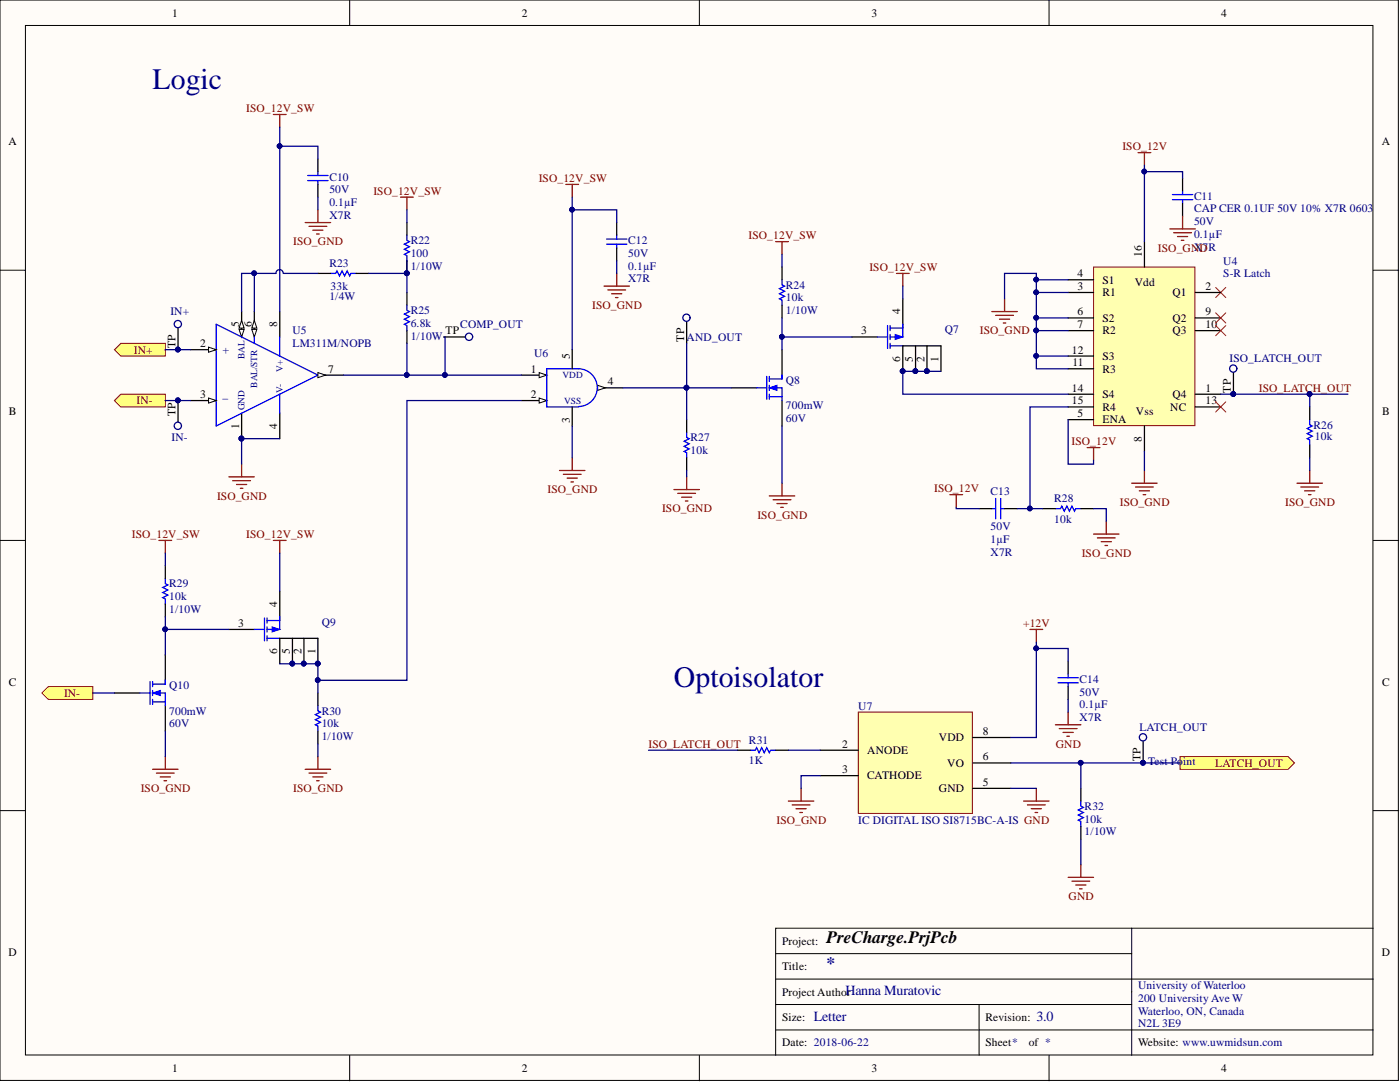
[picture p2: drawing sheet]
<svg xmlns="http://www.w3.org/2000/svg" width="279mm" height="216mm" viewBox="0 0 279 216" stroke-linecap="round" stroke-linejoin="round" font-family="sans-serif">
<defs><g id="words">
<g font-size="5.9" fill="#000080">
<text x="30.5" y="17.8">Logic</text>
<text x="134.5" y="137">Optoisolator</text>
</g>
<text font-size="3.5" x="165" y="188.3">PreCharge.PrjPcb</text>
<text font-size="3.5" fill="#000080" x="165" y="193.3">*</text>
<g font-size="2.8" fill="#000080">
<text x="162.4" y="203.7">Letter</text>
<text x="168.8" y="198.6">Hanna Muratovic</text>
<text x="206.8" y="203.7">3.0</text>
</g>
<g font-size="2.3">
<text x="34.3" y="3.3">1</text>
<text x="104.1" y="3.3">2</text>
<text x="173.9" y="3.3">3</text>
<text x="243.7" y="3.3">4</text>
<text x="1.7" y="29">A</text>
<text x="275.8" y="29">A</text>
<text x="227.9" y="51.3" transform="rotate(-90 227.9 51.3)">16</text>
<text x="215" y="57.9">3</text>
<text x="215" y="55.3">4</text>
<text x="220" y="59.1">R1</text>
<text x="220" y="56.6">S1</text>
<text x="226.4" y="57.1">Vdd</text>
<text x="234" y="59.1">Q1</text>
<text x="240.6" y="57.9">2</text>
<text x="47.7" y="65.2" transform="rotate(-90 47.7 65.2)">5</text>
<text x="50.2" y="65.2" transform="rotate(-90 50.2 65.2)">6</text>
<text x="55.3" y="65.2" transform="rotate(-90 55.3 65.2)">8</text>
<text x="179.7" y="62.7" transform="rotate(-90 179.7 62.7)">4</text>
<text x="215" y="62.9">6</text>
<text x="215" y="65.5">7</text>
<text x="220" y="64.2">S2</text>
<text x="234" y="64.2">Q2</text>
<text x="240.6" y="62.9">9</text>
<text x="240.6" y="65.5">10</text>
<text x="35" y="69.4" transform="rotate(-90 35 69.4)">TP</text>
<text x="39.9" y="69.3">2</text>
<text x="88.9" y="66.7">TP</text>
<text x="113.7" y="71.6" transform="rotate(-90 113.7 71.6)">5</text>
<text x="136.5" y="68.2" transform="rotate(-90 136.5 68.2)">TP</text>
<text x="171.9" y="66.7">3</text>
<text x="213.9" y="70.5">12</text>
<text x="220" y="66.7">R2</text>
<text x="220" y="71.8">S3</text>
<text x="234" y="66.7">Q3</text>
<text x="65.5" y="74.3">7</text>
<text x="105.9" y="74.3">1</text>
<text x="121.3" y="76.9">4</text>
<text x="179.7" y="72.2" transform="rotate(-90 179.7 72.2)">6</text>
<text x="182.2" y="72.2" transform="rotate(-90 182.2 72.2)">5</text>
<text x="184.5" y="72.2" transform="rotate(-90 184.5 72.2)">2</text>
<text x="187.3" y="72.2" transform="rotate(-90 187.3 72.2)">1</text>
<text x="214" y="73.1">11</text>
<text x="220" y="74.3">R3</text>
<text x="1.8" y="82.9">B</text>
<text x="35" y="83" transform="rotate(-90 35 83)">TP</text>
<text x="39.9" y="79.4">3</text>
<text x="105.9" y="79.4">2</text>
<text x="213.9" y="78.2">14</text>
<text x="213.9" y="80.7">15</text>
<text x="215" y="83.2">5</text>
<text x="220" y="79.4">S4</text>
<text x="220" y="82">R4</text>
<text x="226.7" y="82.7">Vss</text>
<text x="233.6" y="82">NC</text>
<text x="234" y="79.4">Q4</text>
<text x="240.6" y="78.2">1</text>
<text x="240.6" y="80.7">13</text>
<text x="245.7" y="78.3" transform="rotate(-90 245.7 78.3)">TP</text>
<text x="275.8" y="82.9">B</text>
<text x="47.7" y="85.7" transform="rotate(-90 47.7 85.7)">1</text>
<text x="55.3" y="85.7" transform="rotate(-90 55.3 85.7)">4</text>
<text x="113.7" y="84.4" transform="rotate(-90 113.7 84.4)">3</text>
<text x="220" y="84.5">ENA</text>
<text x="227.9" y="88.2" transform="rotate(-90 227.9 88.2)">8</text>
<text x="47.5" y="125.1">3</text>
<text x="55.3" y="121" transform="rotate(-90 55.3 121)">4</text>
<text x="55.3" y="130.6" transform="rotate(-90 55.3 130.6)">6</text>
<text x="57.9" y="130.6" transform="rotate(-90 57.9 130.6)">5</text>
<text x="60.1" y="130.6" transform="rotate(-90 60.1 130.6)">2</text>
<text x="62.9" y="130.6" transform="rotate(-90 62.9 130.6)">1</text>
<text x="1.8" y="136.8">C</text>
<text x="275.8" y="136.8">C</text>
<text x="168.1" y="149.2">2</text>
<text x="187.4" y="147.9">VDD</text>
<text x="196.2" y="146.7">8</text>
<text x="168.1" y="154.3">3</text>
<text x="173.1" y="150.5">ANODE</text>
<text x="173.1" y="155.5">CATHODE</text>
<text x="189.1" y="153">VO</text>
<text x="196.2" y="151.7">6</text>
<text x="227.6" y="151.9" transform="rotate(-90 227.6 151.9)">TP</text>
<text x="187.4" y="158.1">GND</text>
<text x="196.2" y="156.8">5</text>
<text x="1.7" y="190.7">D</text>
<text x="156.1" y="188.5">Project:</text>
<text x="275.8" y="190.7">D</text>
<text x="156.1" y="193.6">Title:</text>
<text x="156.1" y="203.7">Size:</text>
<text x="156.1" y="198.7">Project Author</text>
<text x="196.7" y="203.7">Revision:</text>
<text x="156.1" y="208.8">Date: 2018-06-22</text>
<text x="196.7" y="208.8">Sheet*</text>
<text x="205.3" y="208.8">of *</text>
<text x="227.1" y="208.8">Website: www.uwmidsun.com</text>
<text x="34.3" y="213.9">1</text>
<text x="104.1" y="213.9">2</text>
<text x="173.9" y="213.9">3</text>
<text x="243.7" y="213.9">4</text>
</g>
<g font-size="2.3" fill="#800000">
<text x="49.1" y="22.3">ISO_12V_SW</text>
<text x="224" y="29.9">ISO_12V</text>
<text x="74.5" y="38.8">ISO_12V_SW</text>
<text x="107.5" y="36.3">ISO_12V_SW</text>
<text x="149.4" y="47.7">ISO_12V_SW</text>
<text x="58.5" y="49">ISO_GND</text>
<text x="231.1" y="50.2">ISO_GND</text>
<text x="173.5" y="54">ISO_12V_SW</text>
<text x="118.2" y="61.7">ISO_GND</text>
<text x="26.7" y="70.5">IN+</text>
<text x="195.6" y="66.7">ISO_GND</text>
<text x="27.2" y="80.7">IN-</text>
<text x="251.2" y="78.2">ISO_LATCH_OUT</text>
<text x="213.8" y="88.8">ISO_12V</text>
<text x="43.3" y="99.7">ISO_GND</text>
<text x="109.3" y="98.4">ISO_GND</text>
<text x="186.4" y="98.2">ISO_12V</text>
<text x="223.5" y="101">ISO_GND</text>
<text x="256.5" y="101">ISO_GND</text>
<text x="26.3" y="107.3">ISO_12V_SW</text>
<text x="49.1" y="107.3">ISO_12V_SW</text>
<text x="132.1" y="102.3">ISO_GND</text>
<text x="151.2" y="103.5">ISO_GND</text>
<text x="215.9" y="111.1">ISO_GND</text>
<text x="204.2" y="125.1">+12V</text>
<text x="12.8" y="139">IN-</text>
<text x="129.4" y="149.2">ISO_LATCH_OUT</text>
<text x="210.7" y="149.2">GND</text>
<text x="242.5" y="153">LATCH_OUT</text>
<text x="28.1" y="158.1">ISO_GND</text>
<text x="58.5" y="158.1">ISO_GND</text>
<text x="155" y="164.4">ISO_GND</text>
<text x="213.3" y="179.6">GND</text>
</g>
<g font-size="2.3" fill="#000080">
<text x="65.7" y="38.6">50V</text>
<text x="65.7" y="41.1">0.1µF</text>
<text x="65.7" y="36">C10</text>
<text x="238.3" y="39.8">C11</text>
<text x="65.7" y="43.6">X7R</text>
<text x="238.3" y="44.9">50V</text>
<text x="238.3" y="47.5">0.1µF</text>
<text x="238.3" y="42.4">CAP CER 0.1UF 50V 10% X7R 0603</text>
<text x="65.7" y="53.3">R23</text>
<text x="82" y="51.3">100</text>
<text x="82" y="53.8">1/10W</text>
<text x="82" y="48.7">R22</text>
<text x="125.4" y="51.3">50V</text>
<text x="125.4" y="53.8">0.1µF</text>
<text x="125.4" y="48.7">C12</text>
<text x="238.3" y="50">X7R</text>
<text x="244.1" y="52.8">U4</text>
<text x="65.7" y="59.9">1/4W</text>
<text x="66" y="57.9">33k</text>
<text x="125.4" y="56.3">X7R</text>
<text x="156.8" y="57.6">R24</text>
<text x="244.1" y="55.3">S-R Latch</text>
<text x="34" y="62.9">IN+</text>
<text x="82" y="65.2">6.8k</text>
<text x="82" y="62.7">R25</text>
<text x="91.9" y="65.5">COMP_OUT</text>
<text x="156.8" y="60.1">10k</text>
<text x="156.8" y="62.7">1/10W</text>
<text x="45.7" y="70.5" transform="rotate(-90 45.7 70.5)">+</text>
<text x="58.4" y="69.3">LM311M/NOPB</text>
<text x="58.4" y="66.7">U5</text>
<text x="82" y="67.7">1/10W</text>
<text x="106.6" y="71.3">U6</text>
<text x="137" y="68">AND_OUT</text>
<text x="188.6" y="66.5">Q7</text>
<text x="156.8" y="76.6">Q8</text>
<text x="245.4" y="72.3">ISO_LATCH_OUT</text>
<text x="44.4" y="79.4">_</text>
<text x="156.8" y="81.7">700mW</text>
<text x="34.3" y="88">IN-</text>
<text x="137.8" y="88">R27</text>
<text x="156.8" y="84.2">60V</text>
<text x="262.1" y="85.5">R26</text>
<text x="262.4" y="87.8">10k</text>
<text x="137.8" y="90.6">10k</text>
<text x="197.7" y="98.7">C13</text>
<text x="210.4" y="100.2">R28</text>
<text x="197.7" y="105.8">50V</text>
<text x="210.4" y="104.3">10k</text>
<text x="197.7" y="108.3">1µF</text>
<text x="197.7" y="110.9">X7R</text>
<text x="33.8" y="119.8">10k</text>
<text x="33.8" y="117.2">R29</text>
<text x="33.8" y="122.3">1/10W</text>
<text x="64.2" y="124.8">Q9</text>
<text x="33.8" y="137.5">Q10</text>
<text x="215.5" y="136.3">C14</text>
<text x="33.8" y="142.6">700mW</text>
<text x="64.2" y="142.6">R30</text>
<text x="171.3" y="141.6">U7</text>
<text x="215.5" y="138.8">50V</text>
<text x="215.5" y="141.3">0.1µF</text>
<text x="215.5" y="143.9">X7R</text>
<text x="33.8" y="145.1">60V</text>
<text x="64.2" y="145.1">10k</text>
<text x="64.2" y="147.7">1/10W</text>
<text x="149.5" y="148.4">R31</text>
<text x="227.4" y="145.9">LATCH_OUT</text>
<text x="149.5" y="152.5">1K</text>
<text x="229.2" y="152.7">Test Po</text>
<text x="236.1" y="152.7">int</text>
<text x="216.5" y="161.6">R32</text>
<text x="171.3" y="164.4">IC DIGITAL ISO SI8715BC-A-IS GND</text>
<text x="216.5" y="164.2">10k</text>
<text x="216.5" y="166.7">1/10W</text>
<text x="227.1" y="197.4">University of Waterloo</text>
<text x="227.1" y="199.9">200 University Ave W</text>
<text x="227.1" y="202.5">Waterloo, ON, Canada</text>
<text x="227.1" y="205">N2L 3E9</text>
</g>
<g font-size="1.9" fill="#000080">
<text x="48.8" y="71.6" transform="rotate(-90 48.8 71.6)">BAL</text>
<text x="51.3" y="77.4" transform="rotate(-90 51.3 77.4)">BAL/STR</text>
<text x="56.4" y="74.3" transform="rotate(-90 56.4 74.3)">V+</text>
<text x="112.3" y="75.4">VDD</text>
<text x="48.8" y="81.9" transform="rotate(-90 48.8 81.9)">GND</text>
<text x="56.4" y="78.3" transform="rotate(-90 56.4 78.3)">V-</text>
<text x="112.6" y="80.5">VSS</text>
</g>
</g></defs>
<g fill="#fffcf8" stroke="#000" stroke-width=".2">
<path d="M0 0h279.1v215.6h-279.1z"/>
<path d="M5.1 5.1h268.9v205.4h-268.9z"/>
</g>
<g fill="none" stroke="#000" stroke-width=".2">
<path d="M69.8 0v5.1M139.6 0v5.1M209.4 0v5.1M0 53.9h5.1M274.1 53.9h5M0 107.8h5.1M274.1 107.8h5M0 161.7h5.1M274.1 161.7h5M154.8 195.4h119.3M154.8 190.3h71.1M225.9 185.2h-71.1v25.4"/>
<path d="M225.9 185.2v25.4M225.9 185.2h48.2M69.8 210.6v5.1M139.6 210.6v5.1M154.8 200.4h71.1M154.8 205.5h119.3M195.4 200.4v10.2M209.4 210.6v5.1"/>
</g>
<path d="M33 115.4v1.1l.5 .2-1 .5 1 .5-1 .5 1 .5-1 .6 .5 .2v1M27.9 138.3h2M29.9 136v4.6M30.5 136.5h2.5M30.5 138.3h2.5v2.5M30.5 136v1M30.5 137.8v1M30.5 139.5v1.1M30.5 140.1h2.5" fill="none" stroke="#00f" stroke-width=".25"/>
<path d="M33 112.9v2.5M22.8 138.3h5.1M33 120.5v2.6M33 130.7v5M33 140.8v5.1" fill="none" stroke="#000" stroke-width=".25"/>
<path d="M31.7 107.8h2.6M33 107.8v2.6M54.6 107.8h2.5M55.8 107.8v2.6" fill="none" stroke="#800000" stroke-width=".25"/>
<path d="M30.5 138.3l1.5-.5v1z" fill="#00f"/>
<path d="M30.5 138.3l1.5-.5v1z" fill="none" stroke="#00f" stroke-width=".2"/>
<path d="M33 135.7v.8" fill="none" stroke="#00f" stroke-width=".25"/>
<path d="M30.5 153.5h5M31.2 154.3h3.6M32 155h2M32.7 155.8h.5M33 151v2.5" fill="none" stroke="#800000" stroke-width=".25"/>
<path d="M8.4 138.3l1.2-1.3h8.9v2.5h-8.9z" fill-rule="evenodd" fill="#ffff80" stroke="#800000" stroke-width=".2"/>
<path d="M55.8 118v5.1M45.7 125.6h5.1M63.4 127.4v5" fill="none" stroke="#000" stroke-width=".25"/>
<circle cx="63.4" cy="132.4" r=".47" fill="#000080" stroke="#000080" stroke-width=".2"/>
<path d="M50.8 125.6h2M52.8 123.3v4.6M53.3 123.8h2.5M53.3 127.4h2.5M53.3 123.3v1M53.3 125.1v1M53.3 126.9v1M55.8 123.1v2.5h-2.5" fill="none" stroke="#00f" stroke-width=".25"/>
<path d="M54.3 125.1l1.5 .5-1.5 .5z" fill="#00f"/>
<path d="M54.3 125.1l1.5 .5-1.5 .5z" fill="none" stroke="#00f" stroke-width=".2"/>
<path d="M55.8 123.1v.7M63.4 140.8v1l.6 .3-1.1 .5 1.1 .5-1.1 .5 1.1 .5-1.1 .5 .5 .3v1" fill="none" stroke="#00f" stroke-width=".25"/>
<path d="M88.6 67.2h5M58.4 127.4v5M60.7 127.4v5M63.4 127.4h-7.6v5M63.4 138.3v2.5M63.4 145.9v2.5" fill="none" stroke="#000" stroke-width=".25"/>
<g fill="#000080" stroke="#000080" stroke-width=".2">
<circle cx="60.6" cy="132.4" r=".47"/>
<circle cx="58.3" cy="132.4" r=".47"/>
<circle cx="63.4" cy="132.4" r=".47"/>
</g>
<path d="M60.9 153.5h5.1M61.7 154.3h3.5M62.4 155h2.1M63.2 155.8h.5M63.4 151v2.5" fill="none" stroke="#800000" stroke-width=".25"/>
<circle cx="93.6" cy="67.2" r=".72" fill="#fffcf8" stroke="#000080" stroke-width=".25"/>
<path d="M112.9 36.8h2.6M114.2 36.8v2.5M111.7 93.9h5M112.4 94.6h3.6M113.2 95.4h2M113.9 96.2h.6M114.2 91.3v2.6" fill="none" stroke="#800000" stroke-width=".25"/>
<path d="M104 74.9h5.1" fill="none" stroke="#000" stroke-width=".25"/>
<path d="M107.6 74.3l1.5 .6-1.5 .5z" fill="#fffcf8"/>
<path d="M107.6 74.3l1.5 .6-1.5 .5z" fill="none" stroke="#000" stroke-width=".2"/>
<path d="M104 79.9h5.1" fill="none" stroke="#000" stroke-width=".25"/>
<path d="M107.6 79.4l1.5 .5-1.5 .5z" fill="#fffcf8"/>
<path d="M107.6 79.4l1.5 .5-1.5 .5z" fill="none" stroke="#000" stroke-width=".2"/>
<path d="M119.3 77.4h5" fill="none" stroke="#000" stroke-width=".25"/>
<path d="M119.3 76.9l1.5 .5-1.5 .5z" fill="#fffcf8"/>
<path d="M119.3 76.9l1.5 .5-1.5 .5z" fill="none" stroke="#000" stroke-width=".2"/>
<path d="M61.4 35h4.1M61.4 36h4.1M63.4 34.3v.7M63.4 36v.8M121 47.7h4.1M121 48.7h4.1M123.1 46.9v.8M123.1 48.7v.8M115.5 81.1a3.8 3.8 0 0 0 3.7-3.7 3.8 3.8 0 0 0-3.7-3.8h-6.4v7.6h6.4" fill="none" stroke="#00f" stroke-width=".25"/>
<path d="M63.4 31.7v2.6M63.4 36.8v2.5M123.1 44.4v2.5M123.1 49.5v2.5M48.2 62.2v5M114.2 69.8v3.8M48.2 82.5v5M114.2 81.2v3.8" fill="none" stroke="#000" stroke-width=".25"/>
<path d="M60.9 44.4h5.1M61.7 45.2h3.5M62.4 45.9h2.1M63.2 46.7h.5M63.4 41.9v2.5M120.5 57.1h5.1M121.3 57.9h3.6M122.1 58.6h2M122.8 59.4h.5M123.1 54.6v2.5" fill="none" stroke="#800000" stroke-width=".25"/>
<circle cx="48.2" cy="87.5" r=".47" fill="#000080" stroke="#000080" stroke-width=".2"/>
<path d="M47.7 65.7h1l-.5 1.5z" fill="#fffcf8"/>
<path d="M47.7 65.7h1l-.5 1.5z" fill="none" stroke="#000" stroke-width=".2"/>
<path d="M48.2 63.9l.5 1.6h-1z" fill="#fffcf8"/>
<path d="M48.2 63.9l.5 1.6h-1z" fill="none" stroke="#000" stroke-width=".2"/>
<path d="M50.8 62.2v5" fill="none" stroke="#000" stroke-width=".25"/>
<path d="M50.2 65.7h1.1l-.5 1.5z" fill="#fffcf8"/>
<path d="M50.2 65.7h1.1l-.5 1.5z" fill="none" stroke="#000" stroke-width=".2"/>
<path d="M50.8 63.9l.5 1.6h-1.1z" fill="#fffcf8"/>
<path d="M50.8 63.9l.5 1.6h-1.1z" fill="none" stroke="#000" stroke-width=".2"/>
<path d="M43.1 64.7l20.3 10.2-20.3 10.1z" fill="none" stroke="#00f" stroke-width=".25"/>
<path d="M38.1 69.8h5" fill="none" stroke="#000" stroke-width=".25"/>
<path d="M41.6 69.3l1.5 .5-1.5 .5z" fill="#fffcf8"/>
<path d="M41.6 69.3l1.5 .5-1.5 .5z" fill="none" stroke="#000" stroke-width=".2"/>
<path d="M38.1 79.9h5" fill="none" stroke="#000" stroke-width=".25"/>
<path d="M41.6 79.4l1.5 .5-1.5 .5z" fill="#fffcf8"/>
<path d="M41.6 79.4l1.5 .5-1.5 .5z" fill="none" stroke="#000" stroke-width=".2"/>
<path d="M63.4 74.9h5.1" fill="none" stroke="#000" stroke-width=".25"/>
<path d="M63.4 74.3l1.6 .6-1.6 .5z" fill="#fffcf8"/>
<path d="M63.4 74.3l1.6 .6-1.6 .5z" fill="none" stroke="#000" stroke-width=".2"/>
<path d="M55.8 62.2v5M246.2 73.6v5.1M55.8 82.5v5M261.4 81.2v2.5M261.4 88.8v2.5M195.4 101.5h2.5M200.5 101.5h2.5M208.1 101.5h2.5M215.7 101.5h2.5" fill="none" stroke="#000" stroke-width=".25"/>
<path d="M50.8 67.2v1.3M55.8 67.2v3.8M55.8 78.7v3.8M198.7 99.5v4M199.7 99.5v4M261.4 83.7v1l.5 .3-1 .5 1 .5-1 .5 1 .5-1 .5 .5 .3v1M197.9 101.5h.8M199.7 101.5h.8M210.6 101.5h1l.3-.5 .5 1 .5-1 .5 1 .5-1 .5 1 .3-.5h1" fill="none" stroke="#00f" stroke-width=".25"/>
<g fill="#000080" stroke="#000080" stroke-width=".2">
<circle cx="48.2" cy="87.5" r=".47"/>
<circle cx="246.1" cy="78.6" r=".47"/>
</g>
<g fill="none" stroke="#800000" stroke-width=".25">
<path d="M54.6 22.8h2.5M55.8 22.8v2.6M79.9 39.3h2.6M81.2 39.3v2.6M45.7 95.1h5.1M46.4 95.9h3.6M47.2 96.7h2M48 97.4h.5M48.2 92.6v2.5M189.6 98.7h2.5M190.8 98.7v2.5M258.8 96.4h5.1"/>
<path d="M259.6 97.2h3.6M260.4 97.9h2M261.1 98.7h.5M261.4 93.9v2.5"/>
</g>
<path d="M242.6 57.3l2 2.1M244.6 57.3l-2 2.1" fill="none" stroke="#f00" stroke-width=".2"/>
<circle cx="246.1" cy="73.5" r=".72" fill="#fffcf8" stroke="#000080" stroke-width=".25"/>
<circle cx="246.1" cy="78.6" r=".47" fill="#000080" stroke="#000080" stroke-width=".2"/>
<g fill="none" stroke="#800000" stroke-width=".25">
<path d="M227.1 30.5h2.6M228.4 30.5v2.5M200.5 59.6v2.6M233.5 45.7h5M234.2 46.4h3.6M235 47.2h2M235.8 48h.5M236 43.1v2.6M197.9 62.2h5.1M198.7 62.9h3.6M199.5 63.7h2M200.2 64.5h.5"/>
<path d="M217 89.3h2.5M218.2 89.3v2.6"/>
</g>
<path d="M234 38.8h4M234 39.8h4M236 38.1v.7M236 39.8v.8M175.1 67.2h2M177.1 65v4.5M177.6 65.5h2.6M177.6 69h2.6M177.6 65v1M177.6 66.7v1M177.6 68.5v1M180.2 64.7v2.5h-2.6" fill="none" stroke="#00f" stroke-width=".25"/>
<path d="M236 35.5v2.6M180.2 59.6v5.1M236 40.6v2.5M170 67.2h5.1M187.8 69v5.1" fill="none" stroke="#000" stroke-width=".25"/>
<path d="M178.7 66.7l1.5 .5-1.5 .5z" fill="#00f"/>
<path d="M178.7 66.7l1.5 .5-1.5 .5z" fill="none" stroke="#00f" stroke-width=".2"/>
<path d="M180.2 64.7v.8" fill="none" stroke="#00f" stroke-width=".25"/>
<path d="M182.7 69v5.1M185 69v5.1M187.8 69h-7.6v5.1" fill="none" stroke="#000" stroke-width=".25"/>
<g fill="#000080" stroke="#000080" stroke-width=".2">
<circle cx="185" cy="74.1" r=".47"/>
<circle cx="182.7" cy="74.1" r=".47"/>
<circle cx="180.1" cy="74.1" r=".47"/>
</g>
<path d="M178.9 54.6h2.5M180.2 54.6v2.5" fill="none" stroke="#800000" stroke-width=".25"/>
<g fill="#ffff80" stroke="#800000" stroke-width=".2">
<path d="M22.8 79.9l1.3-1.2h8.9v2.5h-8.9z" fill-rule="evenodd"/>
<path d="M22.8 69.8l1.3-1.3h8.9v2.5h-8.9z" fill-rule="evenodd"/>
</g>
<path d="M205.6 125.6h2.5M206.8 125.6v2.5" fill="none" stroke="#800000" stroke-width=".25"/>
<path d="M171.3 142.1h22.8v20.2h-22.8z" fill="#ffffb0" stroke="#800000" stroke-width=".2"/>
<path d="M147.2 149.7h2.5M154.8 149.7h2.5M163.7 149.7h7.6M163.7 154.8h7.6M194.1 147.2h7.6M194.1 152.2h7.6M194.1 157.3h7.6" fill="none" stroke="#000" stroke-width=".25"/>
<path d="M149.7 149.7h1l.3-.5 .5 1 .5-1 .5 1 .5-1 .5 1 .3-.5h1" fill="none" stroke="#00f" stroke-width=".25"/>
<path d="M157.3 159.8h5.1M159.9 157.3v2.5M204.3 159.8h5.1M206.8 157.3v2.5M158.1 160.6h3.6M158.9 161.4h2M159.6 162.1h.5M205 160.6h3.6M205.8 161.4h2M206.6 162.1h.5" fill="none" stroke="#800000" stroke-width=".25"/>
<path d="M235.5 151h21.6l1.2 1.2-1.2 1.3h-21.6z" fill-rule="evenodd" fill="#ffff80" stroke="#800000" stroke-width=".2"/>
<path d="M218.2 53.3h20.3v31.6h-20.3z" fill="#ffffb0" stroke="#800000" stroke-width=".2"/>
<g fill="none" stroke="#000" stroke-width=".25">
<path d="M213.2 58.4h5M213.2 55.8h5M228.4 48.2v5.1M238.5 58.4h5.1M145.9 77.4h5.1M156.1 69.8v5.1M156.1 79.9v5.1M213.2 78.7h5M213.2 63.4h5M213.2 66h5M213.2 73.6h5M213.2 71h5"/>
<path d="M238.5 78.7h5.1M238.5 63.4h5.1M238.5 66h5.1M213.2 83.7h5M213.2 81.2h5M228.4 85v5.1M238.5 81.2h5.1M213.2 131.9v2.6M213.2 137v2.5M215.7 157.3v2.5M215.7 164.9v2.6"/>
</g>
<path d="M242.6 62.4l2 2.1M242.6 65l2 2M244.6 62.4l-2 2.1M244.6 65l-2 2M242.6 80.2l2 2M244.6 80.2l-2 2" fill="none" stroke="#f00" stroke-width=".2"/>
<g fill="none" stroke="#800000" stroke-width=".25">
<path d="M225.9 96.4h5M226.6 97.2h3.6M227.4 97.9h2M228.1 98.7h.5M228.4 93.9v2.5M210.6 144.6h5.1M211.4 145.4h3.5M212.2 146.1h2M212.9 146.9h.5M213.2 142.1v2.5M213.2 175.1h5M213.9 175.8h3.6"/>
<path d="M214.7 176.6h2M215.5 177.4h.5M215.7 172.5v2.6"/>
</g>
<g fill="none" stroke="#00f" stroke-width=".25">
<path d="M151 77.4h2M153 75.1v4.6M153.5 75.6h2.6M153.5 77.4h2.6v2.5M153.5 79.2h2.6M153.5 75.1v1M153.5 76.9v1M153.5 78.7v1M211.1 136.3h4.1M211.1 135.2h4.1M213.2 134.5v.7M213.2 136.3v.7"/>
<path d="M215.7 159.8v1.1l.5 .2-1 .5 1 .5-1 .5 1 .5-1 .6 .5 .2v1"/>
</g>
<path d="M153.5 77.4l1.6-.5v1z" fill="#00f"/>
<path d="M153.5 77.4l1.6-.5v1z" fill="none" stroke="#00f" stroke-width=".2"/>
<path d="M156.1 74.9v.7M137 86.3v1l.5 .2-1 .5 1 .6-1 .5 1 .5-1 .5 .5 .2v1" fill="none" stroke="#00f" stroke-width=".25"/>
<path d="M137 63.4v5.1M137 83.7v2.6M137 91.3v2.6" fill="none" stroke="#000" stroke-width=".25"/>
<circle cx="137" cy="63.4" r=".72" fill="#fffcf8" stroke="#000080" stroke-width=".25"/>
<g fill="none" stroke="#800000" stroke-width=".25">
<path d="M154.8 48.2h2.5M156.1 48.2v2.6M134.5 97.7h5.1M135.3 98.4h3.5M136 99.2h2.1M136.8 100h.5M137 95.1v2.6M153.5 99h5.1M154.3 99.7h3.5M156.1 96.4v2.6M155.1 100.5h2M155.8 101.2h.5"/>
<path d="M218.2 106.6h5.1M219 107.3h3.6M219.8 108.1h2M220.5 108.9h.5M220.8 104v2.6"/>
</g>
<path d="M66 54.6h1l.2-.6 .6 1.1 .5-1.1 .5 1.1 .5-1.1 .5 1.1 .2-.5h1.1M81.2 46.9v1.1l.5 .2-1 .5 1 .5-1 .5 1 .5-1 .6 .5 .2v1M156.1 55.8v1l.5 .3-1 .5 1 .5-1 .5 1 .5-1 .5 .5 .3v1M81.2 60.9v1l.5 .3-1 .5 1 .5-1 .5 1 .5-1 .5 .5 .3v1" fill="none" stroke="#00f" stroke-width=".25"/>
<path d="M63.4 54.6h2.6M71.1 54.6h2.5M81.2 44.4v2.5M81.2 52v2.6M81.2 58.4v2.5M156.1 53.3v2.5M35.5 64.7v5.1M81.2 66v2.5M156.1 60.9v2.5" fill="none" stroke="#000" stroke-width=".25"/>
<g fill="#000080" stroke="#000080" stroke-width=".2">
<circle cx="81.2" cy="54.5" r=".47"/>
<circle cx="35.5" cy="69.7" r=".47"/>
</g>
<circle cx="35.5" cy="64.7" r=".72" fill="#fffcf8" stroke="#000080" stroke-width=".25"/>
<g fill="#000080" stroke="#000080" stroke-width=".2">
<circle cx="35.5" cy="69.7" r=".47"/>
<circle cx="35.5" cy="79.9" r=".47"/>
</g>
<path d="M35.5 79.9v5.1" fill="none" stroke="#000" stroke-width=".25"/>
<circle cx="35.5" cy="85" r=".72" fill="#fffcf8" stroke="#000080" stroke-width=".25"/>
<g fill="#000080" stroke="#000080" stroke-width=".2">
<circle cx="35.5" cy="79.9" r=".47"/>
<circle cx="228.1" cy="152.2" r=".47"/>
</g>
<path d="M228.1 147.2v5" fill="none" stroke="#000" stroke-width=".25"/>
<circle cx="228.1" cy="147.1" r=".72" fill="#fffcf8" stroke="#000080" stroke-width=".25"/>
<g fill="#000080" stroke="#000080" stroke-width=".2">
<circle cx="228.1" cy="152.2" r=".47"/>
<circle cx="33" cy="125.6" r=".47"/>
<circle cx="114.2" cy="41.8" r=".47"/>
<circle cx="50.7" cy="54.5" r=".47"/>
<circle cx="81.2" cy="74.8" r=".47"/>
<circle cx="48.2" cy="87.5" r=".47"/>
<circle cx="35.5" cy="69.7" r=".47"/>
<circle cx="35.5" cy="79.9" r=".47"/>
<circle cx="81.2" cy="54.5" r=".47"/>
<circle cx="88.8" cy="74.8" r=".47"/>
<circle cx="55.8" cy="29.1" r=".47"/>
<circle cx="63.4" cy="135.7" r=".47"/>
<circle cx="215.7" cy="152.2" r=".47"/>
<circle cx="63.4" cy="132.4" r=".47"/>
<circle cx="60.6" cy="132.4" r=".47"/>
<circle cx="58.3" cy="132.4" r=".47"/>
<circle cx="185" cy="74.1" r=".47"/>
<circle cx="182.7" cy="74.1" r=".47"/>
<circle cx="180.1" cy="74.1" r=".47"/>
<circle cx="206.8" cy="129.4" r=".47"/>
<circle cx="156" cy="67.2" r=".47"/>
<circle cx="137" cy="77.4" r=".47"/>
<circle cx="205.5" cy="101.5" r=".47"/>
<circle cx="206.8" cy="71" r=".47"/>
<circle cx="206.8" cy="65.9" r=".47"/>
<circle cx="206.8" cy="63.4" r=".47"/>
<circle cx="206.8" cy="58.3" r=".47"/>
<circle cx="206.8" cy="55.8" r=".47"/>
<circle cx="228.4" cy="34.2" r=".47"/>
<circle cx="261.3" cy="78.6" r=".47"/>
<circle cx="246.1" cy="78.6" r=".47"/>
</g>
<g fill="none" stroke="#000080" stroke-width=".25">
<path d="M55.8 25.4v3.8h7.6v2.5M55.8 29.2v33M63.4 39.3v2.6M114.2 39.3v2.6M228.4 33v1.3h7.6v1.2M228.4 34.3v13.9M50.8 54.6v7.6M56.5 54.6a.72 .72 0 0 0-.7-.8 .72 .72 0 0 0-.7 .8h-6.9v7.6M56.6 54.6h6.8M73.6 54.6h7.6v3.8M81.2 41.9v2.5M81.2 52v2.6"/>
<path d="M123.1 44.4v-2.5h-8.9v27.9M123.1 52v2.6M156.1 50.8v2.5M180.2 57.1v2.5M200.5 59.6v-5h6.3v19h6.4M206.8 58.4h6.4M206.8 55.8h6.4M33 69.8h5.1M33 79.9h5.1M68.5 74.9h35.5M81.2 68.5v6.4M88.6 67.2h.2v7.7"/>
<path d="M104 79.9h-22.8v55.8h-17.8M124.3 77.4h21.6M137 68.5v15.2M156.1 63.4v3.8M170 67.2h-13.9v2.6M187.8 74.1h-7.6v4.6h33M206.8 71h6.4M206.8 66h6.4M206.8 63.4h6.4M243.6 78.7h17.8v2.5M261.4 78.7h7.6M55.8 87.5h-7.6v5.1"/>
<path d="M114.2 85v6.3M137 93.9v1.2M156.1 85v11.4M213.2 83.7v8.9h5v-.7M213.2 81.2h-7.6v20.3M228.4 90.1v3.8M261.4 91.3v2.6M33 110.4v2.5M55.8 110.4v7.6M190.8 101.2v.3h4.6M203 101.5h5.1M218.2 101.5h2.6v2.5"/>
<path d="M18.5 138.3h4.3M33 123.1v7.6M33 125.6h12.7M55.8 132.4h7.6v5.9M206.8 129.4v17.8h-5.1M206.8 128.1v1.3h6.4v2.5M213.2 139.5v2.6M33 145.9v5.1M63.4 148.4v2.6M129.4 149.7h17.8M157.3 149.7h6.4M163.7 154.8h-3.8v2.5"/>
<path d="M201.7 152.2h33.8M201.7 157.3h5.1M215.7 152.2v5.1M215.7 167.5v5"/>
</g>
<use href="#words"/>
</svg>
